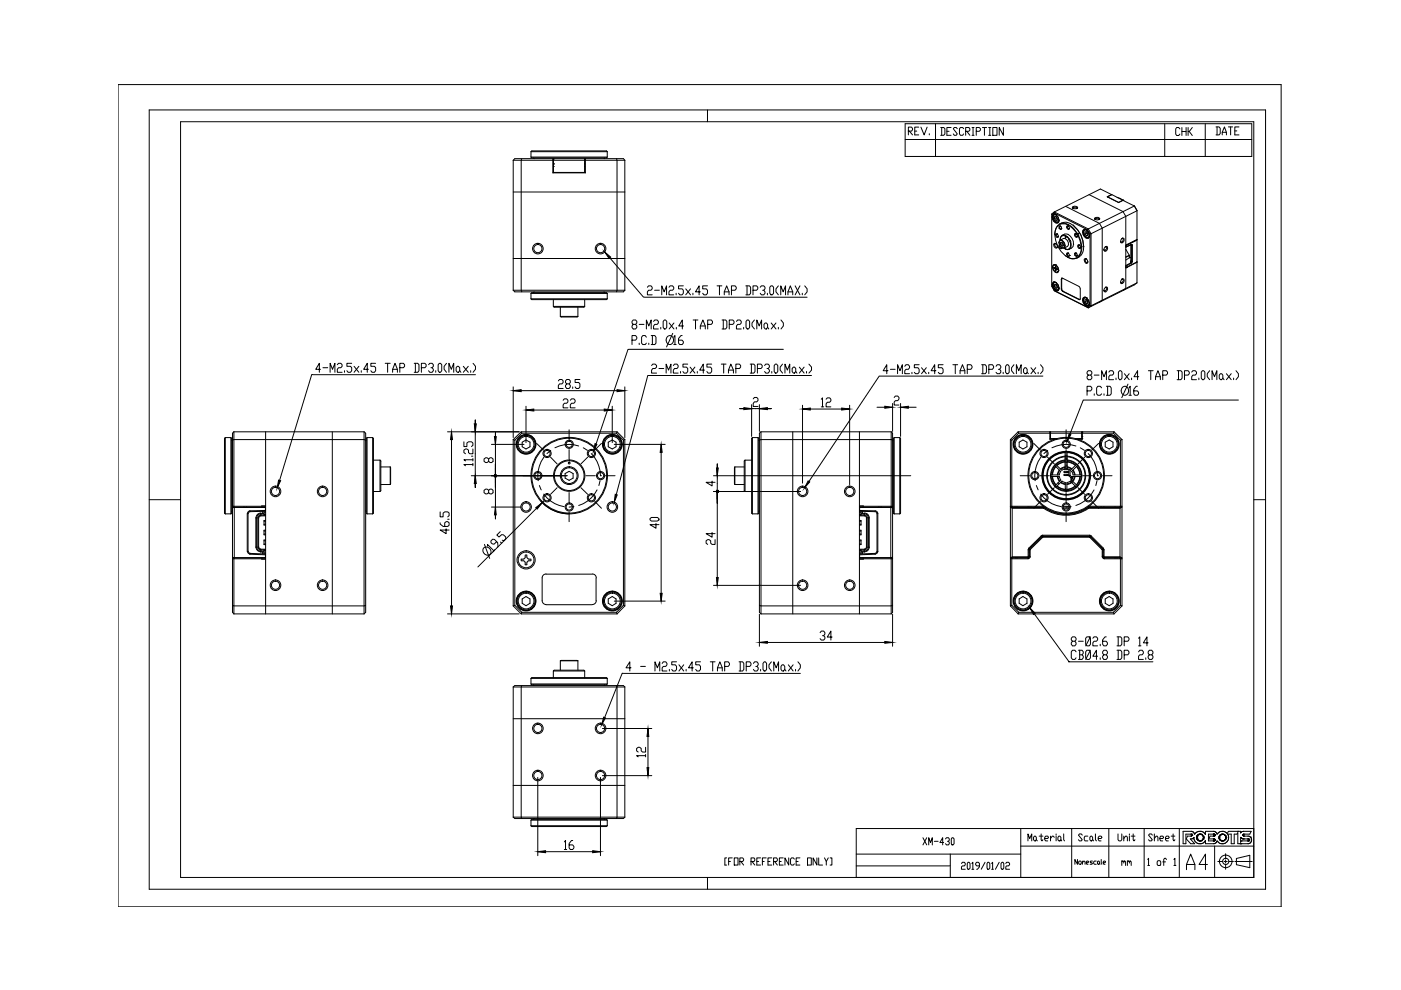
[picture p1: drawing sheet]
<svg xmlns="http://www.w3.org/2000/svg" width="297mm" height="210mm" viewBox="0 0 297 210" stroke-linecap="round" stroke-linejoin="round" font-family="sans-serif">
<!-- layer: 0 -->
<g fill="none" stroke="#000" stroke-width=".21">
<path d="M25 17.9h246.6v174.4h-246.6zM31.6 23.3h236.7v165.2h-236.7zM38.3 25.8h227.5v160.2h-227.5zM150 23.3v2.5M191.9 26.2h73.5v7h-73.5zM191.9 29.6h73.5M192.6 27.8h.7l.2-.3-.2-.5h-.7v1.6M192.8 27.8l.7 .8M193.9 27.8h.5M194.8 27h-.9v1.6h.9M195.3 27l.6 1.6 .7-1.6M197 28.3v.3"/>
<path d="M198.3 26.2v7M199.4 27h.7l.2 .3v1.1l-.2 .3h-.7M199.7 27v1.7M200.8 27.8h.4M201.6 27h-.8v1.7h.8M203 27.3l-.3-.3h-.4l-.2 .3 .9 1.1-.3 .3h-.4l-.2-.3M204.3 27.3l-.2-.3h-.5l-.2 .3v1.1l.2 .3h.5l.2-.3M204.7 27.8h.7l.2-.2v-.3l-.2-.3h-.7v1.7M205 27.8l.6 .9M206.1 28.7h.4M206.1 27h.4M206.3 27v1.7"/>
<path d="M207 27.8h.6l.3-.2v-.3l-.3-.3h-.6v1.7M208.3 27h.9M208.7 27v1.7M209.6 28.7h.5M209.6 27h.5M209.9 27v1.7M210.5 27h.9v1.7h-.9zM212.7 27v1.7l-.8-1.7v1.7M246.9 26.2v7M250.2 27.3l-.3-.3h-.4l-.2 .3v1.1l.2 .3h.4l.3-.3M250.6 27v1.7M250.6 27.9h.9"/>
<path d="M251.5 27v1.7M251.9 27v1.7M252.2 27.9l.6 .8M252.8 27l-.6 .9h-.3M255.5 26.2v7M257.8 26.9h.7l.2 .3v1.1l-.2 .3h-.7M258 26.9v1.7M259.1 28.6v-.5l.5-1.2 .4 1.2v.5M259.1 28.1h.9M260.4 26.9h.9M260.9 26.9v1.7M261.8 27.8h.4"/>
<path d="M262.7 26.9h-.9v1.7h.9M129.3 54.7l7.1 8.3h34.7M68 78.3h-1.1l.8-1.3v1.9M68.5 78h1M70 78.9v-1.9l.5 1.3 .5-1.3v1.9M71.5 77.3l.3-.3h.5l.2 .3v.4l-.2 .3h-.5l-.3 .3v.6h1M73 78.6v.3M74.6 77h-1.1v.7h.8l.3 .3v.6l-.3 .3h-.5l-.3-.3M75.1 77.7l1 1.2M76.1 77.7l-1 1.2M76.6 78.6v.3M78.1 78.3h-1l.8-1.3v1.9"/>
<path d="M79.6 77h-1v.7h.8l.2 .3v.6l-.2 .3h-.5l-.3-.3M81.7 77h1M82.2 77v1.9M83.2 78.9v-.6l.5-1.3 .6 1.3v.6M83.2 78.3h1.1M84.8 78h.7l.3-.3v-.4l-.3-.3h-.7v1.9M87.8 77h.8l.2 .3v1.3l-.2 .3h-.8M88.1 77v1.9M89.3 78h.8l.3-.3v-.4l-.3-.3h-.8v1.9M90.9 77.3l.2-.3h.5l.3 .3v.4l-.3 .3h-.2M91.6 78l.3 .3v.3l-.3 .3h-.5l-.2-.3M92.4 78.6v.3"/>
<path d="M93.1 77h.3l.3 .3v1.3l-.3 .3h-.3l-.2-.3v-1.3zM94.7 77l-.5 .7v.6l.5 .6M95.2 78.9v-1.9l.5 1.3 .5-1.3v1.9M97 77.7h.2l.3 .3v.6l-.3 .3h-.2l-.3-.3v-.6zM97.5 78.6l.2 .3M98.2 77.7l1.1 1.2M99.3 77.7l-1.1 1.2M99.8 78.6v.3M100.3 77l.5 .7v.6l-.5 .6M100.8 79.4h-34.7l-6.8 22.4M134 72.1h.8l.2-.3v-.3l-.2-.4h-.8v2M134.3 68.8l-.3-.3v-.4l.3-.3h.5l.2 .3v.4l-.2 .3h-.5l-.3 .3v.3l.3 .4h.5l.2-.4v-.3l-.2-.3"/>
<path d="M135.5 68.8h1M135.5 72.8v.3M137 69.8v-2l.6 1.3 .5-1.3v2M137 71.5l-.2-.4h-.5l-.3 .4v1.3l.3 .3h.5l.2-.3M137.3 60.9l.2-.3h.5l.3 .3v.3l-.3 .3h-.5l-.2 .4v.6h1M137.6 72.8v.3M138.1 71.1h.7l.3 .4v1.3l-.3 .3h-.7M138.1 77.5l.3-.3h.5l.3 .3v.3l-.3 .3h-.5l-.3 .4v.6h1.1M138.3 71.1v2M138.6 68.1l.2-.3h.5l.3 .3v.4l-.3 .3h-.5l-.2 .3v.7h1M138.8 61.5h1M139.7 78.1h1"/>
<path d="M140.1 69.4v.4M140.3 62.5v-1.9l.5 1.3 .5-1.3v1.9M140.9 67.8h.2l.3 .3v1.3l-.3 .4h-.2l-.3-.4v-1.3zM141.2 79.1v-1.9l.5 1.3 .6-1.3v1.9M141.5 71.4a.87 .87 0 0 1 1.2 .1 .87 .87 0 0 1-.1 1.3 .87 .87 0 0 1-1.3-.1 .87 .87 0 0 1 .2-1.3zM141.8 60.9l.3-.3h.5l.2 .3v.3l-.2 .3h-.5l-.3 .4v.6h1M141.9 68.5l1 1.3M142.6 70.7l-1.3 2.9M142.8 77.5l.2-.3h.5l.3 .3v.3l-.3 .3h-.5l-.2 .4v.6h1M142.8 71.5l.3-.4v2M142.8 73.1h.6M142.9 68.5l-1 1.3"/>
<path d="M143.4 62.2v.3M143.4 69.4v.4M144.3 78.8v.3M144.6 71.1h-.2l-.5 .7v1l.2 .3h.5l.3-.3v-.4l-.3-.3h-.7M144.9 60.6h-1v.6h.7l.3 .3v.7l-.3 .3h-.5l-.2-.3M144.9 69.1h-1l.8-1.3v2M145.4 61.2l1 1.3M145.8 77.2h-1v.6h.8l.2 .3v.7l-.2 .3h-.6l-.2-.3M146.3 77.8l1 1.3M146.4 61.2l-1 1.3M146.9 62.2v.3M147 67.8h1"/>
<path d="M147.3 77.8l-1 1.3M147.5 67.8v2M147.8 78.8v.3M148.5 69.8v-.7l.5-1.3 .5 1.3v.7M148.5 61.9h-1l.7-1.3v1.9M148.5 69.1h1M149.4 78.5h-1l.7-1.3v1.9M150 60.6h-1v.6h.7l.3 .3v.7l-.3 .3h-.5l-.2-.3M150 68.8h.8l.3-.3v-.4l-.3-.3h-.8v2M150.9 77.2h-1v.6h.7l.3 .3v.7l-.3 .3h-.5l-.2-.3M152 60.6h1M152.5 60.6v1.9"/>
<path d="M152.9 77.2h1M153.1 67.8h.8l.2 .3v1.3l-.2 .4h-.8M153.3 67.8v2M153.4 77.2v1.9M153.6 62.5v-.6l.5-1.3 .5 1.3v.6M153.6 61.9h1M154.4 79.1v-.6l.6-1.3 .5 1.3v.6M154.4 78.5h1.1M154.6 68.8h.8l.2-.3v-.4l-.2-.3h-.8v2M155.1 61.5h.7l.3-.3v-.3l-.3-.3h-.7v1.9M156 78.1h.8l.2-.3v-.3l-.2-.3h-.8v1.9M156.1 68.1l.3-.3h.5l.3 .3v.4l-.3 .3h-.5l-.3 .3v.7h1.1"/>
<path d="M157.7 69.4v.4M158.1 60.6h.8l.2 .3v1.3l-.2 .3h-.8M158.4 60.6v1.9M158.4 67.8h.3l.2 .3v1.3l-.2 .4h-.3l-.2-.4v-1.3zM159.1 77.2h.7l.3 .3v1.3l-.3 .3h-.7M159.3 77.2v1.9M159.7 61.5h.7l.3-.3v-.3l-.3-.3h-.7v1.9M159.9 67.8l-.5 .7v.6l.5 .7M160.5 69.8v-2l.5 1.3 .5-1.3v2M160.6 78.1h.7l.3-.3v-.3l-.3-.3h-.7v1.9M161.2 60.9l.2-.3h.5l.3 .3v.3l-.3 .3h-.2M161.9 61.5l.3 .4v.3l-.3 .3h-.5l-.2-.3"/>
<path d="M162.1 77.5l.3-.3h.5l.2 .3v.3l-.2 .3h-.3M162.2 68.5h.3l.2 .3v.6l-.2 .4h-.3l-.2-.4v-.6zM162.7 62.2v.3M162.7 69.4l.3 .4M162.9 78.1l.2 .4v.3l-.2 .3h-.5l-.3-.3M163.5 60.6h.3l.2 .3v1.3l-.2 .3h-.3l-.3-.3v-1.3zM163.5 68.5l1 1.3M163.6 78.8v.3M164.4 77.2h.2l.3 .3v1.3l-.3 .3h-.2l-.3-.3v-1.3zM164.5 68.5l-1 1.3M165 60.6l-.5 .6v.7l.5 .6M165 69.4v.4"/>
<path d="M165.5 62.5v-1.9l.5 1.3 .6-1.3v1.9M165.6 67.8l.5 .7v.6l-.5 .7M165.9 77.2l-.5 .6v.7l.5 .6M166.1 74.1h-32.9l-6.8 20M166.4 79.1v-1.9l.5 1.3 .5-1.3v1.9M167.1 62.5v-.6l.5-1.3 .5 1.3v.6M167.1 61.9h1M168.2 77.8h.3l.2 .3v.7l-.2 .3h-.3l-.2-.3v-.7zM168.6 60.6l1 1.9M168.7 78.8l.3 .3M169.5 77.8l1 1.3M169.6 60.6l-1 1.9"/>
<path d="M170.1 62.2v.3M170.5 77.8l-1 1.3M170.6 60.6l.5 .6v.7l-.5 .6M171 78.8v.3M171.5 77.2l.6 .6v.7l-.6 .6M172.1 79.6h-34.8l-6.6 25.3M188.3 78.6h-1l.7-1.3v1.9M188.8 78.3h1M190.3 79.2v-1.9l.5 1.3 .5-1.3v1.9M191.8 77.7l.3-.4h.5l.2 .4v.3l-.2 .3h-.5l-.3 .3v.6h1M193.4 78.9v.3M194.9 77.3h-1v.7h.7l.3 .3v.6l-.3 .3h-.5l-.2-.3"/>
<path d="M195.4 78l1 1.2M196.4 78l-1 1.2M196.9 78.9v.3M198.4 78.6h-1l.8-1.3v1.9M200 77.3h-1.1v.7h.8l.3 .3v.6l-.3 .3h-.5l-.3-.3M202 77.3h1M202.5 77.3v1.9M203.6 79.2v-.6l.5-1.3 .5 1.3v.6M203.6 78.6h1M205.1 78.3h.7l.3-.3v-.3l-.3-.4h-.7v1.9M208.1 77.3h.8l.2 .4v1.2l-.2 .3h-.8M208.4 77.3v1.9"/>
<path d="M209.6 78.3h.8l.3-.3v-.3l-.3-.4h-.8v1.9M211.2 77.7l.2-.4h.5l.3 .4v.3l-.3 .3h-.2M211.9 78.3l.3 .3v.3l-.3 .3h-.5l-.2-.3M212.7 78.9v.3M213.5 77.3h.2l.3 .4v1.2l-.3 .3h-.2l-.3-.3v-1.2zM215 77.3l-.5 .7v.6l.5 .6M215.5 79.2v-1.9l.5 1.3 .5-1.3v1.9M217.3 78h.2l.3 .3v.6l-.3 .3h-.2l-.3-.3v-.6zM217.8 78.9l.2 .3M218.6 78l1 1.2M219.6 78l-1 1.2M220.1 78.9v.3"/>
<path d="M220.6 77.3l.5 .7v.6l-.5 .6M221.1 79.7h-34.7l-14.9 22.4M230.7 79.5l-.2-.3v-.3l.2-.3h.5l.3 .3v.3l-.3 .3h-.5l-.2 .4v.3l.2 .3h.5l.3-.3v-.3l-.3-.4M232 79.5h1M235.1 78.9l.2-.3h.6l.2 .3v.3l-.2 .3h-.6l-.2 .4v.6h1M237.4 78.6h.2l.3 .3v1.3l-.3 .3h-.2l-.3-.3v-1.3zM238.4 79.2l1 1.3M239.4 79.2l-1 1.3M241.4 79.9h-1l.8-1.3v1.9M243.5 78.6h1M244 78.6v1.9M245 79.9h1"/>
<path d="M246.5 79.5h.8l.2-.3v-.3l-.2-.3h-.8v1.9M249.6 78.6h.8l.2 .3v1.3l-.2 .3h-.8M249.9 78.6v1.9M251.1 79.5h.8l.3-.3v-.3l-.3-.3h-.8v1.9M252.7 78.9l.2-.3h.5l.3 .3v.3l-.3 .3h-.5l-.2 .4v.6h1M254.9 78.6h.3l.3 .3v1.3l-.3 .3h-.3l-.2-.3v-1.3zM256.5 78.6l-.5 .6v.7l.5 .6M258.8 79.2h.2l.3 .3v.7l-.3 .3h-.2l-.3-.3v-.7zM260 79.2l1 1.3M261 79.2l-1 1.3M262.1 78.6l.5 .6v.7l-.5 .6M94.9 91.6h15.2"/>
<path d="M95.7 91.6v38.6M98.4 93.7v1h.6v-.8l.3-.2h.7l.3 .2v.5l-.3 .3M100 96.7h.3M100.3 98.5h-1.9l.3 .2M100.3 97.5h-1.9l.3 .2M100.3 95.2v1h-.7l-.3-.2v-.6l-.3-.2h-.3l-.3 .2v.6l.3 .2M100.3 97.2v.5M100.3 98.2v.5M100.8 91.6v-2.5v14.3v-2.5M103.6 97.3l.3-.2h.3l.3 .2v.5l-.3 .3h-.3l-.3-.3v-.5l-.3-.2h-.3l-.4 .2v.5l.4 .3h.3l.3-.3M104.2 94.2h6.9M105 94.2v-2.5v18.3v-2.5"/>
<path d="M105 99.2v1.5M108.8 82.8h23.7M108.8 82v10.8M111.5 86.9h18.3M111.5 86.1v7.7M118.4 80.8l.2-.3h.5l.3 .3v.3l-.3 .3h-.5l-.2 .3v.7h1M119.4 84.9l.2-.3h.6l.2 .3v.3l-.2 .3h-.6l-.2 .3v.7h1M120.2 81.4l-.3-.3v-.3l.3-.3h.5l.2 .3v.3l-.2 .3h-.5l-.3 .3v.3l.3 .4h.5l.2-.4v-.3l-.2-.3M120.9 84.9l.3-.3h.5l.2 .3v.3l-.2 .3h-.5l-.3 .3v.7h1M121.4 82v.4M123 80.5h-1.1v.6h.8l.3 .3v.6l-.3 .4h-.5l-.3-.4M129.8 86.1v7.7"/>
<path d="M130.2 94.2h10.8M132.5 82v10.8M140.2 94.2v33.3M159.4 86.6h-2.5h6.6h-2.5M159.4 85.8v6.7M159.7 84.6l.2-.3h.6l.2 .3v.3l-.2 .3h-.6l-.2 .3v.7h1M161 85.8v5.7M170.2 86.7h9.9M170.2 85.9v16.5M174.1 84.7l.3-.3v1.9M174.1 86.3h.5M175.1 84.7l.3-.3h.5l.3 .3v.3l-.3 .3h-.5l-.3 .3v.7h1.1"/>
<path d="M180.1 85.9v16.9M185.9 86.3h1.7M189.2 85.5v6M189.6 84.3l.2-.3h.5l.3 .3v.3l-.3 .3h-.5l-.2 .3v.7h1M190.9 85.5v7M192.6 86.3h1.6M230.5 82.9h.7l.3-.4v-.3l-.3-.3h-.7v1.9M232 83.5v.3M233.6 80.5v-1.9l.5 1.3 .5-1.3v1.9M233.6 82.2l-.3-.3h-.5l-.3 .3v1.3l.3 .3h.5l.3-.3M234.1 83.5v.3M234.6 81.9h.7l.3 .3v1.3l-.3 .3h-.7"/>
<path d="M234.8 81.9v1.9M236.6 80.2v.3M237.9 82.2a.87 .87 0 0 1 1.3 .1 .87 .87 0 0 1-.1 1.2 .87 .87 0 0 1-1.3-.1 .87 .87 0 0 1 .1-1.2zM239.2 81.4l-1.4 2.9M239.4 82.2l.2-.3v1.9M239.4 83.8h.5M239.9 80.2v.3M241.1 81.9h-.2l-.5 .6v1l.2 .3h.5l.3-.3v-.3l-.3-.3h-.7M245 80.5v-.6l.5-1.3 .5 1.3v.6M254.2 80.2v.3M257 80.5v-1.9l.5 1.3 .5-1.3v1.9M259.3 80.2l.2 .3"/>
<path d="M261.5 80.2v.3M262.6 84.8h-32.9l-2.9 7.3M31.6 105.9h6.7M93.3 110.9v.2l.7 .5h.9l.3-.2v-.5l-.3-.3h-.3l-.3 .3v.7M93.3 108.5v1.1h.7v-.8l.3-.3h.6l.3 .3v.5l-.3 .3M94.6 112.1v1l-1.3-.7h1.9M94.9 110.1h.3M99.9 100.9h20.3M102.6 116.2a.93 .93 0 0 1 1.3 .2 .93 .93 0 0 1-.3 1.3 1 1 0 0 1-1-.4 1 1 0 0 1 0-1.1zM102.7 115.4l1.1 3M103.4 115.8l-.1-.4 1.4 1.4M103.6 104l.3-.3h.3l.3 .3v.5l-.3 .2h-.3l-.3-.2v-.5l-.3-.3h-.3l-.4 .3v.5l.4 .2h.3l.3-.2"/>
<path d="M104.2 107.5h6.3M104.9 116.6l-.4 .4M105 101.1v1.4M105.3 114.8l-.6 .6-.6-.3v-.4l.4-.4 .3 .1 .7 .6 .1 .9-.2 .2M106.1 112.7l-.8 .7 .5 .5 .6-.5h.3l.5 .4v.4l-.3 .4-.4-.1M106.1 114.9l.3 .2M114.7 106.3a8.1 8.1 0 0 0 6 2.7M114.9 106.6l-13.6 13.6M137.8 110l.3-.3h1.3l.3 .3v.2l-.3 .3h-1.3l-.3-.3zM139.1 111v1l-1.3-.8h1.9M151 102v1l-1.3-.7h1.9M151 112.9v1l-1.3-.8h1.9"/>
<path d="M151.3 100.9h41.8M151.3 104.2h18.4M151.6 114.4v1h-.6l-.3-.2v-.5l-.4-.3h-.3l-.3 .3v.5l.3 .2M152.1 100.9v-2.5v25.7M152.1 104.4v1.5M265.8 105.9h2.5M94.9 130.2h15.2M130.2 127.5h10.8M151.3 124.1h18.4M161 136.2h28.2M161 130.2v6.8M173.9 134.1l.2-.3h.5l.3 .3v.3l-.3 .4h-.2"/>
<path d="M174.6 134.8l.3 .3v.3l-.3 .3h-.5l-.2-.3M176.4 135.1h-1l.8-1.3v1.9M189.2 130.2v6.8M219.3 130.2l7.3 10.1h17.8M227.4 136l-.3-.3v-.4l.3-.3h.5l.2 .3v.4l-.2 .3h-.5l-.3 .3v.3l.3 .3h.5l.2-.3v-.3l-.2-.3M228.1 138.2l-.2-.3h-.5l-.3 .3v1.3l.3 .3h.5l.2-.3M228.7 137.9h.7l.3 .3v.3l-.3 .3M228.7 136h1M228.9 138.8h.5l.3 .3v.4l-.3 .3h-.7M228.9 137.9v1.9M230.4 135h.5l.3 .3v1.3l-.3 .3h-.5l-.2-.3v-1.3zM230.4 137.9h.5l.3 .3v1.3l-.3 .3h-.5l-.2-.3v-1.3z"/>
<path d="M231.2 135l-1 1.9M231.2 137.9l-1 1.9M231.7 135.3l.3-.3h.5l.2 .3v.4l-.2 .3h-.5l-.3 .3v.6h1M232.7 139.1h-1l.8-1.2v1.9M233.3 136.6v.3M233.3 139.5v.3M234 138.8l-.2-.3v-.3l.2-.3h.5l.3 .3v.3l-.3 .3h-.5l-.2 .3v.4l.2 .3h.5l.3-.3v-.4l-.3-.3M234.5 135h-.2l-.5 .7v.9l.2 .3h.5l.3-.3v-.3l-.3-.3h-.7M236.8 135h.8l.2 .3v1.3l-.2 .3h-.8M236.8 137.9h.8l.2 .3v1.3l-.2 .3h-.8M237.1 135v1.9M237.1 137.9v1.9"/>
<path d="M238.4 136h.7l.3-.3v-.4l-.3-.3h-.7v1.9M238.4 138.8h.7l.3-.3v-.3l-.3-.3h-.7v1.9M241.4 135.3l.3-.3v1.9M241.4 138.2l.3-.3h.5l.2 .3v.3l-.2 .3h-.5l-.3 .3v.7h1M241.4 136.9h.5M242.9 139.5v.3M243.4 136.3h-1l.8-1.3v1.9M243.7 138.8l-.3-.3v-.3l.3-.3h.5l.2 .3v.3l-.2 .3h-.5l-.3 .3v.4l.3 .3h.5l.2-.3v-.4l-.2-.3M127.7 154.5h10.5M133.8 141.6h-1.1l.8-1.3v2M135.8 141.3h1M136.9 158.4v1.1h-.7l-.3-.3v-.5l-.3-.3h-.3l-.3 .3v.5l.3 .3"/>
<path d="M136.9 160v.5M137.4 154.5v10M138.9 142.3v-2l.5 1.3 .5-1.3v2M140.4 140.7l.2-.4h.6l.2 .4v.3l-.2 .3h-.6l-.2 .3v.7h1M141.9 141.9v.4M143.4 140.3h-1v.7h.8l.2 .3v.6l-.2 .4h-.5l-.3-.4M143.9 141l1.1 1.3M145 141l-1.1 1.3M145.5 141.9v.4M147 141.6h-1l.7-1.3v2M148.5 140.3h-1v.7h.8l.2 .3v.6l-.2 .4h-.5l-.3-.4M150.6 140.3h1"/>
<path d="M151.1 140.3v2M152.1 142.3v-.7l.5-1.3 .5 1.3v.7M152.1 141.6h1M153.6 141.3h.8l.3-.3v-.3l-.3-.4h-.8v2M156.7 140.3h.8l.2 .4v1.2l-.2 .4h-.8M156.9 140.3v2M158.2 141.3h.8l.2-.3v-.3l-.2-.4h-.8v2M159.7 140.7l.3-.4h.5l.3 .4v.3l-.3 .3h-.3M160.5 141.3l.3 .3v.3l-.3 .4h-.5l-.3-.4M161.3 141.9v.4M162 140.3h.3l.2 .4v1.2l-.2 .4h-.3l-.2-.4v-1.2zM163.5 140.3l-.5 .7v.6l.5 .7"/>
<path d="M164.1 142.3v-2l.5 1.3 .5-1.3v2M165.8 141h.3l.3 .3v.6l-.3 .4h-.3l-.2-.4v-.6zM166.4 141.9l.2 .4M167.1 141l1.1 1.3M168.2 141l-1.1 1.3M168.7 141.9v.4M169.2 140.3l.5 .7v.6l-.5 .7M169.7 142.8l-37.8-.1-3.7 9.4M114 164.8v16.6M119.6 178.5l.3-.3v1.9M121.4 178.2h-.2l-.5 .6v1l.2 .3h.5l.3-.3v-.3l-.3-.4h-.7M127.3 164.8v16.6"/>
<path d="M127.7 164.5h10.5M136.9 160.2h-1.9l.3 .3M195.7 177.6l.8 1.5M196.5 177.6l-.8 1.5M196.9 179.1v-1.5l.4 1 .4-1v1.5M198.1 178.4h.8M200.1 178.6h-.8l.6-1v1.5M200.5 177.9l.2-.3h.4l.2 .5-.2 .3h-.2M201.1 178.4l.2 .2-.2 .5h-.4l-.2-.2M201.9 177.6h.2l.2 .3v1l-.2 .2h-.2l-.2-.2v-1zM216.4 179.4h49.4M216.4 175.7v10.3"/>
<path d="M217.9 178.3v-1.5l.4 1 .5-1v1.5M219.3 177.3l.4 .2v.5l-.2 .3-.4-.3v-.5zM219.7 178l.2 .3M220.3 177.3h.8M220.7 176.8v1.2l.2 .3 .2-.3M221.5 177.8h.6l.2-.3-.2-.2h-.4l-.2 .2v.5l.2 .3h.4M222.7 177.3v1M223.5 177.5l-.2-.2h-.2l-.4 .5M223.9 176.8v.3M223.9 177.3v1M224.5 177.3h.2l.2 .2v.5l-.2 .3h-.2l-.2-.3v-.5zM224.9 178l.2 .3"/>
<path d="M225.5 176.8v1.2l.2 .3M227.2 175.7v10.3M229.5 177.1l-.3-.3h-.3l-.2 .3 .8 .9-.3 .3h-.3l-.2-.3M230.6 177.3h-.5l-.2 .2v.5l.2 .3h.5M231.3 177.3l.4 .2v.5l-.2 .3-.4-.3v-.5zM231.7 178l.2 .3M232.3 176.8v1.2l.2 .3M232.8 177.8h.6l.3-.3-.3-.2h-.3l-.3 .2v.5l.3 .3h.3M235.1 175.7v10.3M237 176.8v1.2l.3 .3h.3l.2-.3v-1.2M238.3 177.8l.3-.5h.3l.1 .2v.8M238.3 177.3v1"/>
<path d="M239.5 176.8v.3M239.5 177.3v1M239.8 177.3h.8M240.3 176.8v1.2l.1 .3 .2-.3M242.6 175.7v10.3M244.3 177.1l-.2-.3h-.4l-.2 .3 .8 .9-.2 .3h-.4l-.2-.3M244.7 177.8l.4-.5h.2l.2 .2v.8M244.7 176.8v1.5M245.9 177.8h.6l.2-.3-.2-.2h-.4l-.2 .2v.5l.2 .3h.4M247.1 177.8h.6l.2-.3-.2-.2h-.4l-.2 .2v.5l.2 .3h.4M248.3 177.3h.8M248.7 176.8v1.2l.2 .3 .2-.3"/>
<path d="M250 175.7v10.3M252.5 177.3h.1M252.5 176.9h.1M252.6 176.9h.1M252.6 176.9l.1 .2M252.7 177.2h.1M252.7 177.1h.1M252.7 177.1l-.1 .2h-.8l-.3 .6 .9 1h.9l-.9-1 .4-.1 .3-.2M253.1 177.6h.1M253.1 177.6l.3 .8 .5 .4 .8 .1 .7-.4M253.7 177.8h.1M253.7 177.6h.1"/>
<path d="M253.7 177.5h.1M253.7 177.4h.1M253.8 177.9h.1M253.8 177.8h.1M253.8 177.3h.1M253.8 177.9l.3 .4M253.8 177.3v.6M253.8 177.3l-.1 .1M253.8 178h.1M253.9 178.1h.1M253.9 177.1h.1M254 178.1h.1"/>
<path d="M254 177h.1M254.1 178.3h.1M254.1 176.9h.1M254.1 176.9h.6M254.1 178.3h.2M254.1 176.9l-.3 .4M254.3 176.9h.1M254.3 178.3h.1M254.3 176.9h-.1M254.3 178.3h.3M254.4 178.3h.1M254.4 176.9h.1"/>
<path d="M254.6 178.3h.1M254.6 176.9h.1M254.7 176.9h.1M254.7 178.3h.1M254.7 178.3h-.1M254.7 176.9l.2 .2M254.7 178.2h.1M254.8 176.9h.1M254.8 178.2h.1M254.9 178.1v.1M254.9 177.1l.3 .4M254.9 177.1h.1"/>
<path d="M255 177.2h.1M255 178h.1M255.1 177.3h.1M255.1 177.9h.1M255.1 177.2v.1M255.1 177.4h.1M255.1 177.8h.1M255.2 177.5h.1M255.2 177.6h.1M255.2 177.5l-.2 .5-.3 .3M255.4 176.6h.1M255.4 178.5h.1"/>
<path d="M255.4 176.6a1.35 1.35 0 0 0-2.1 .2v.1l-.2-.4-.4-.2h-1.9v2.6h.6v-2h1.2M255.4 178.5l.2-.3v.7l1.9-.1M257.2 177.3h.1M257.2 178.3h.1M257.2 177.9h.1M257.2 176.9h.1M257.3 177.3h.1M257.3 178.3h.1M257.3 177.9h.1M257.3 176.9h.1M257.3 177.2h.1M257.3 177.3h-.7l-.3 .6h1"/>
<path d="M257.3 177.2v.1M257.4 178.3h.1M257.4 178.3h-.1M257.4 176.9h.1M257.4 178h.1M257.4 177.2h.1M257.4 178.2h.1M257.4 176.9h-1.2v1.4h1.1M257.4 176.9v.3M257.4 177.2h-.1M257.4 178.2v.1M257.4 177h.1"/>
<path d="M257.4 178.1h.1M257.4 177.1h.1M257.4 178v.2M257.5 179.4v6.6M257.5 176.3h.1M257.5 176.3h-1.9v.6l-.2-.3M257.5 178.8h.1M257.6 176.3l.4 .6a1.33 1.33 0 0 1 2.2-.2l.2-.4h2.6v.3l.6-.3h1.7l-.3 .6-1.5 .1M258.5 177.8h.1M258.5 177.7h.1M258.5 177.6h.1M258.5 177.4h.1"/>
<path d="M258.5 177.8v.1M258.5 177.3h.1M258.5 178l.2 .1M258.5 177.9v.1M258.6 178h.1M258.6 177.1h.1M258.7 178.1h.1M258.7 177.1h.1M258.7 177h.1M258.7 178.2l.2 .1M258.7 178.1v.1M258.8 178.2h.1"/>
<path d="M258.9 178.3h.1M258.9 178.3h.6M259 178.3h.1M259 176.9h.1M259.2 178.3h.1M259.2 176.9h.1M259.3 178.3h.1M259.3 176.9h.1M259.4 176.9h.1M259.4 178.3h.1M259.4 176.9h-.6l-.3 .5v.4M259.4 176.9l.2 .1"/>
<path d="M259.5 176.9h.1M259.6 177h.1M259.6 177v.1M259.6 178.1v.1M259.6 177.1l.3 .2-.1 .6M259.7 178.1h.1M259.7 177.1h.1M259.8 177.2h.1M259.8 177.3h.1M259.8 177.9h.1M259.8 177.9l-.3 .4M259.8 177.2v.1"/>
<path d="M259.9 177.4h.1M259.9 177.8h.1M259.9 177.4v.1M259.9 177.6h.1M259.9 177.7h.1M262.4 176.3h.1M262.9 178.9h.1M263.1 178.9h.1M263.1 177.6h.1M263.2 178.3h.1M263.2 178.3h1.4M263.2 177.7l.2 .1"/>
<path d="M263.2 177.7l-.2-.2v1.1l.2-.3M263.2 177.7h.1M263.3 177.8h.1M263.5 177.8h.1M263.5 177.8l1.1 .1M263.5 177.1h.1M263.5 177.1v.1M263.5 177.2h.1M263.5 177h.1M263.5 177.2l.2 .1h1.1a.83 .83 0 0 1 .6 .7 .83 .83 0 0 1-.5 .8l-2.5 .1v-2.3l-.1 .3h-.6v2h-.7v-2h-.7a1.33 1.33 0 0 1-.8 2l-.9-.1-.6-.5-.4 .5M263.5 177v.1M263.6 177.2h.1"/>
<path d="M263.6 176.9h.1M263.7 176.9h.1M263.7 177.9h.1M263.7 177.3h.1M264.6 178.3h.1M264.6 177.9h.1M264.6 177.9l.1 .1M264.7 177.9h.1M264.7 178.3h.1M264.7 178.3h-.1M264.7 177.9v.1M264.7 178h.1"/>
<path d="M264.7 178.2h.1M264.7 178l.1 .2M264.7 178.2v.1M264.8 178h.1M264.8 178.1h.1M264.8 178.2h-.1M265.1 177.5h.1M265.8 175.7h-84.3v10.3M114 180.6h13.3M119.6 180.1h.6M150 186v2.5M154.1 181.9h-.4v1.5h.4"/>
<path d="M154.5 182.7h.4M155.3 181.9h-.8v1.5M155.7 181.9h.8v1.5h-.8zM156.9 182.7h.6l.2-.3-.2-.5h-.6v1.5M157.1 182.7l.6 .7M159.2 182.7h.7l.1-.3-.1-.5h-.7v1.5M159.4 182.7l.6 .7M160.5 182.7h.3M161.3 181.9h-.8v1.5h.8M161.6 182.7h.4M162.4 181.9h-.8v1.5M162.8 182.7h.5"/>
<path d="M163.6 181.9h-.8v1.5h.8M164 182.7h.6l.2-.3-.2-.5h-.6v1.5M164.2 182.7l.6 .7M165.2 182.7h.4M166 181.9h-.8v1.5h.8M167.2 181.9v1.5l-.8-1.5v1.5M168.4 182.1l-.2-.2h-.4l-.2 .2v1.1l.2 .2h.4l.2-.2M168.8 182.7h.4M169.6 181.9h-.8v1.5h.8M171.2 181.9h.8v1.5h-.8zM173.2 181.9v1.5l-.8-1.5v1.5M173.6 181.9v1.5h.8"/>
<path d="M174.8 181.9l.4 .8v.7M175.6 181.9l-.4 .8M176 181.9h.4v1.5h-.4M181.5 183.6h20M181.5 181.1h34.9M201.5 181.1v4.9M203.8 183.1l.3-.3h.4l.2 .3-.2 .5h-.4l-.3 .2v.5h.9M205.2 182.8h.3l.2 .3v1l-.2 .2h-.3l-.1-.2v-1zM206.1 183.1l.2-.3v1.5M206.1 184.3h.4M207.7 183.6h-.6l-.2-.3 .2-.5h.3l.3 .3v.7l-.5 .5h-.1M208.8 182.8l-.8 1.5"/>
<path d="M209.4 182.8h.2l.3 .3v1l-.3 .2h-.2l-.1-.2v-1zM210.2 183.1l.3-.3v1.5M210.2 184.3h.4M211.9 182.8l-.9 1.5M212.4 182.8h.3l.1 .3v1l-.1 .2h-.3l-.2-.2v-1zM213.2 183.1l.2-.3h.4l.3 .3-.3 .5h-.4l-.2 .2v.5h.9M228.4 182.2v1l-.5-1v1M228.8 182.6h.3l.1 .1-.1 .5h-.3l-.1-.1zM229.5 182.9l.4-.3 .2 .1v.5M229.5 182.6v.6M230.3 182.9h.4l.1-.2-.1-.1-.4 .1v.4l.4 .1M231.6 182.6h-.4l-.1 .1 .5 .4-.1 .1h-.4"/>
<path d="M232.4 182.6h-.4l-.1 .1v.4l.1 .1h.4M232.8 182.6l.3 .1-.1 .5-.3-.1zM233.1 183.1l.1 .1M233.5 182.2l.1 1M233.9 182.9h.4l.1-.2-.1-.1-.4 .1 .1 .5h.3M237.8 182.7l.3-.2 .2 .5M237.8 182.5v1M238.3 182.7l.1-.2 .2 .2v.8M239 182.7l.2-.2 .3 .5M239 182.5v1M239.5 182.7l.1-.2 .2 .2v.8M243.3 182.2l.2-.2v1.5"/>
<path d="M243.3 183.5h.4M245.5 182.5h.4l.2 .2v.5l-.2 .3h-.4l-.2-.3v-.5zM246.5 182.7h.6M247.3 182.2l-.2-.2h-.2l-.2 .2v1.3M248.9 182.2l.2-.2v1.5M248.9 183.5h.4M251.6 184.4v-1.1l.8-2.2 .9 2.2v1.1M251.6 183.3h1.7M256 183.3h-1.8l1.4-2.2v3.3M258.2 182.7h1M259.5 182.7h.7M259.9 181v1"/>
<path d="M259.9 182.3v.7M259.9 183.3v1M260.5 182.7h1M261.8 182.7h3.7M262.1 182l2.9-.7v2.7l-2.9-.7z"/>
<circle cx="259.9" cy="182.6" r="1.33"/>
<circle cx="259.9" cy="182.6" r=".66"/>
</g>
<g fill="#000" stroke="#000" stroke-width=".21">
<path d="M128.2 53.4l1.3 1.1-.4 .3zM95.7 91.6l.2 1.6h-.4zM100.6 89.9h.4l-.2 1.7zM104.8 92.6h.4l-.2 1.6zM108.8 82.8l1.7-.2v.4zM111.5 86.9l1.7-.2v.5zM126.2 94.1l.3 .1-.7 1.5zM128.1 86.7l1.7 .2-1.7 .3zM130.8 82.6l1.7 .2-1.7 .2zM140.2 94.2l.2 1.7h-.4zM157.7 86.4l1.7 .2-1.7 .3zM161 86.6l1.7-.2v.5z"/>
<path d="M170.2 86.7l1.6-.2v.4zM178.4 86.5l1.7 .2-1.7 .2zM187.6 86.1l1.6 .2-1.6 .3zM190.9 86.3l1.7-.2v.5zM226.7 92l.3 .1-.8 1.5zM59.1 101.8l.4 .1-.7 1.5zM100.8 100.9l.2 1.6h-.4zM105 107.5l.2 1.7h-.4zM113.6 107.6l1.3-1-1 1.3zM130.4 104.8l.5 .1-.7 1.6zM151.9 99.2h.4l-.2 1.7zM171.3 102l.4 .2-1.1 1.2z"/>
<path d="M95.5 128.5h.4l-.2 1.7zM140 125.8h.4l-.2 1.7zM151.9 122.5h.4l-.2 1.6zM161 136.2l1.7-.2v.4zM187.6 136l1.6 .2-1.6 .2zM218.3 128.8l1.2 1.2-.4 .3zM128 152l.4 .2-.8 1.5zM137.4 154.5l.2 1.7h-.4zM137.2 162.8h.4l-.2 1.7zM114 180.6l1.7-.2v.4zM125.7 180.4l1.6 .2-1.6 .2z"/>
<path d="M104.8 100.9l.1 .1 .1-.1zM104.9 101l.1-.1v.2z"/>
<path d="M104.9 101l.1 .1v-.2zM105 100.9l.2 .1-.2 .1zM105 100.9l.2 .1v-.1z"/>
<path d="M105 100.9v.2l.2-.1zM105 100.9h.2v.1zM105 100.9h.2v-.2z"/>
<path d="M104.9 100.7l.1 .2v-.2zM104.9 100.7l.1 .2h-.2zM104.8 100.9l.1 .1 .1-.1z"/>
<path d="M105 100.7v.2l.2-.2zM104.9 100.7h.1v.2zM104.9 100.7l-.1 .2h.2z"/>
<path d="M105.2 100.7l-.2 .2h.2zM105 100.7h.2l-.2 .2z"/>
<path d="M151.9 104.3l.2 .1v-.2zM152.1 104.2l.1 .1-.1 .1zM152.1 104.2l.1 .1 .1-.1z"/>
<path d="M151.9 104.3l.2 .1v-.2zM152.1 104.2l.1 .1-.1 .1zM152.1 104.2l.1 .1 .1-.1z"/>
<path d="M151.9 104l.2 .2v-.2zM151.9 104l.2 .2h-.2zM151.9 104.2v.1l.2-.1z"/>
<path d="M151.9 104l.2 .2v-.2zM151.9 104l.2 .2h-.2zM151.9 104.2v.1l.2-.1z"/>
<path d="M152.2 104l-.1 .2h.2zM152.1 104h.1l-.1 .2z"/>
<path d="M152.2 104l-.1 .2h.2zM152.1 104h.1l-.1 .2z"/>
</g>
<!-- layer: 7_ALL_FEATURES -->
<g fill="none" stroke="#000" stroke-width=".21">
<path d="M108.8 34v27.5M108.8 34l.3-.4h23.1l.3 .4M108.8 34h8.5M110.6 33.6l-.1 .4v27.5l.1 .4M112.6 32.2v1.1M112.6 32.2l.1-.2h15.9l.1 .2M112.6 33.3l.1 .2h15.9l.1-.2M112.6 33.3h16.1M112.6 32.2h16.1M113.1 33.5l.2 .1M117.2 36.6h6.9M117.3 35.3h.1"/>
<path d="M117.3 34.8h.1M117.3 34.7h.1M117.3 33.7h.1M117.3 33.6v3M117.3 36.6h-.1M117.3 33.7l-.1-.1v3M117.3 36.6h6.7M117.3 34h6.7M124 33.6v3M124 35.3h.1M124 34.8h.1M124 34.7h.1"/>
<path d="M124 33.7h.1M124 33.7l.1-.1v3M124 33.7v2.9M124 36.6h.1M128.2 33.5l-.1 .1M128.7 32.2v1.1M130.7 33.6l.1 .4v27.5l-.1 .4M132.5 34v27.5M132.5 34h-8.5M108.8 54.8h23.7M108.8 40.7h23.7M223.3 45.7l.4-.2a.98 .98 0 0 1 .6 1.6 .97 .97 0 0 1-1-1.4z"/>
<path d="M223.4 56.1h.3a1.13 1.13 0 0 1 .5 1.7h-.3a1.14 1.14 0 0 1-.5-1.7zM223.4 56.8l.2 .1M223.5 59.8l-.2 .6M223.5 45.5a1.05 1.05 0 0 0 .8 1.6M223.5 45.2l-.5 .3M223.5 45.2l7.1 3.5M223.5 51.6a.66 .66 0 0 1 .7 .9l-.3 .1a.68 .68 0 0 1-.4-1zM223.5 44.9l-.5 .5v15.3l.5 .9M223.5 44.9v.3M223.5 44.9l7.2 3.6M223.6 46.4v-.4l.3-.1 .3 .4v.4h-.3M223.6 46.4l.3 .3"/>
<path d="M223.6 49.7a6 6 0 0 0 2.3 4.5M223.6 45.4l-.1 .1M223.6 56.8l-.2-.1v.1M223.6 56.8h-.2M223.6 59.8h-.1M223.6 56.8h.1M223.6 56.9l.2 .3M223.7 59.8h-.2M223.7 45.4l-.2 .1M223.7 49.6v.1M223.7 56.8h.1M223.8 56.7v-.2l.4 .6v.1l-.2-.1"/>
<path d="M223.8 57.2v.1M223.8 56.8l-.2 .1M223.8 56.8l.2 .3M223.9 56.6l-.2 .2M223.9 56.7l-.2 .1M223.9 57.3h-.1M223.9 59.9l-.5-.1a1.16 1.16 0 0 0 .9 1.8M223.9 45.5h-.5a1.14 1.14 0 0 0 .9 1.7M223.9 51.7h-.2l-.1 .2 .1 .4 .2 .1 .3-.1M224 60l.3 .4 .2 .6-.2 .5a.95 .95 0 0 1-1-1.1M224 60a.45 .45 0 0 0-.5 0 .45 .45 0 0 0-.2 .4M224 59.9l.4 .5 .2 .7"/>
<path d="M224 45.6l.4 .5 .2 .6M224 45.5l-.6-.1a1.08 1.08 0 0 0-.2 1.3 1.08 1.08 0 0 0 1.1 .5M224 59.9l-.6-.1a1.11 1.11 0 0 0-.2 1.2 1.11 1.11 0 0 0 1.1 .6M224 46.2l-.4 .2M224 57.1l-.1 .3-.1-.1M224 46v.2M224 57.1h.1M224 46.2l.2 .3M224 57.1l-.2 .1M224 45.5h.1M224 59.9h.1M224 45.6h.1"/>
<path d="M224.1 57l-.1 .1M224.2 46.6l-.3 .1M224.2 57.1h-.2M224.2 57h.1M224.4 47.1h-.1M224.5 47l-.2 .1M224.5 46.7h.1M224.6 46.7l-.3 .5M224.6 46.7h.1M224.6 51.2l.5-.2a1.04 1.04 0 0 1 .4 1.5l-.2 .1a1.15 1.15 0 0 1-.7-1.4zM224.7 47.5a2.2 2.2 0 0 1 2.8 .2M224.7 47.5a2.48 2.48 0 0 0-1.1 2.2 1.92 1.92 0 0 1 2.3-2.2 5.4 5.4 0 0 1 3.1 6.2 1.67 1.67 0 0 1-2.5 .9"/>
<path d="M224.7 47.5a2.72 2.72 0 0 1 2.9 .9l.8 1.1M224.8 50.9l.9-.4a1.09 1.09 0 0 1 .6 1.8l-.7 .3M224.8 50.9a1.07 1.07 0 0 0 .8 1.7M224.8 50.9a1.07 1.07 0 0 1 .8 1.7M224.8 50.8h.1M224.8 50.8v.1M224.8 51.8v-.4h.3l.3 .3v.4l-.3 .1M224.8 51.8l.3 .4M225 59.2l.1-.2h.2l3.5 1.7 .2 .5v2.1v.2h-.2M225 59.2v2.1M225.1 59.2v2M225.1 59.2h-.1"/>
<path d="M225.1 59v.2M225.2 58.9h-.1M225.2 49.9l-.4 .4v.5M225.2 49.9a1.33 1.33 0 0 1 2.1 .7 1.45 1.45 0 0 1-.6 2.3M225.2 49.9a1.28 1.28 0 0 1 1.5 .7M225.2 51.5v.2M225.2 51.7l.2 .2M225.2 51.7l-.4 .1M225.4 52.1l-.3 .1M225.6 52.6h.1M225.7 52.6v.1M225.9 52.8l-.2-.1 .3 .1"/>
<path d="M225.9 54.2h.1M225.9 52.7l.1 .1M225.9 43.8l7.2 3.6 .6 1v15.3l-.6 .4M226.2 50.2a.78 .78 0 0 0-.9-.2 .78 .78 0 0 0-.5 .8M226.2 50.2h.1M226.2 50.2l.1 .1M226.3 50.3h.1M226.3 50.3l.1 .1M226.4 50.3l.1 .2M226.5 54.6h.1M226.5 54.6l-.6-.3 .6 .3M226.5 50.6h.1"/>
<path d="M226.5 54.6a1.9 1.9 0 0 0 1.8 .1M226.5 50.7l.4 .8M226.7 50.6l.2 .4M226.9 50.9l.2 .4M227 51.5v.5M227 51.5v.1M227 52h.1M227 52a.76 .76 0 0 1-1.1 .8l.8 .1M227 51.3a1.36 1.36 0 0 1-.3 1.6M227.5 47.7l.1 .1M227.6 47.8a6.2 6.2 0 0 1 2.2 4.5M227.6 47.8h.1"/>
<path d="M227.6 51.8h.1M228.4 49.5h.1M228.5 49.5l.2 .3M228.7 49.9l.4 1.1 .3 1.3M229.2 52h.1M229.4 52.3h.1M229.4 52.3a2.65 2.65 0 0 1-1.1 2.4M229.5 49.2a1.23 1.23 0 0 0 1.2 1.2l.3-.5-.2 .6a.89 .89 0 0 1-1.2-.8zM229.8 52.4a2.29 2.29 0 0 1-1.5 2.3M229.9 55l.3-.2a.71 .71 0 0 1 .3 1l-.2 .1a.86 .86 0 0 1-.4-.9zM229.9 48.8h.3a1.03 1.03 0 0 1 .5 1.5h-.3a1.09 1.09 0 0 1-.5-1.5zM230 48.7a1.07 1.07 0 0 0 .8 1.7"/>
<path d="M230.1 48.6l-.1 .1M230.1 49.6v-.4l.2-.1 .3 .4v.4h-.3M230.1 49.6l.2 .3M230.4 48.8l-.6-.1-.2 .5M230.4 54.9h-.2l-.1 .2 .1 .4 .4 .2v-.2M230.4 48.8l-.5-.2-.3 .2-.1 .4M230.4 48.8h.1M230.4 48.8l.4 .5 .2 .6M230.4 49.4l-.3 .2M230.4 49.2v.2M230.4 49.4l.2 .3M230.5 48.7h.1"/>
<path d="M230.6 48.7l.5 .9M230.6 49.8l-.3 .1M230.7 48.5l-.1 .2M230.7 48.5l.6 1.1M230.9 50.3l-.1 .1M230.9 41.3l7.2 3.6 .6 1v15.3l-.6 .4M230.9 50.2l-.1 .2M231 49.9h.1M231.1 49.6v15.2M231.3 49.6v15.2M231.3 49.6h-.2M234.8 41.8l2.4 1.1"/>
<path d="M235.7 41.3l-2.4-1.2-9.8 4.8M235.7 41.3h.1M235.7 41.3l-.9 .4 2.4 1.3M235.7 41.3l2.4 1.1M236.8 41.9l1.3 .5M237.2 42.9v.1M238.1 42.4l-.9 .5M238.1 42.4v.1M238.1 42.5l-.9 .5M238.1 42.5l2.4 1.2M238.1 42.4h.1M238.2 42.5h.1"/>
<path d="M238.2 42.4v.1M238.3 42.5h.1M238.7 56.7h.1M238.7 52.1h.1M238.7 56.4h.1M238.7 52.9l.8 1.3M238.7 52.1v.3M238.7 56.4v.3M238.9 56.6l.1 .1M238.9 51.9h.1M239 51.8l-.3 .2M239 51.8l2.1-1-2.2 1.1"/>
<path d="M239 51.8l-.1 .1M239 56.7h.1M239 56.7l-.3 .1M239.4 54.1l-.7 .4M239.5 54.2l-.8 .4M239.5 54.2v.5M239.5 54.6h.1M239.5 54.6l.3 .1M239.5 54.6l-.8 .5M239.7 55.6l.1 .1M239.7 55.5v.1M239.8 51.9h.1"/>
<path d="M239.8 51.9l.2 .1M239.8 51.9v3.4M239.8 55.3l-.1 .2M239.8 55.3v.1M239.8 51.8h.1M239.8 55.4h.2M239.8 51.9l-1.1 .5M239.8 55.7l.1 .1M239.8 55.7l-1.1 .6M239.8 51.9v3.5M239.8 55.4l-.1 .2M239.9 51.8l.2 .2"/>
<path d="M239.9 51.8l-1.2 .6M239.9 51.8l-.1 .1M239.9 55.8l-1.2 .6M240 55.4h.1M240 52h.1M240 52v3.4M240 55.4l-.2 .3M240.1 55.4l-.2 .4M240.1 52v3.4M240.5 43.7l-9.8 4.8M240.5 43.7l.6 1-9.8 4.9M240.5 43.7l.6 .9v15.4"/>
<path d="M241 55.6l-2 1.1M241 50.8h.1M241.1 50.9l-2.4 1.2M241.1 55.5l-2.4 1.2M241.1 60l-.6 .4-9.8 4.9M241.1 60l-9.8 4.8M108.8 61.5l.3 .4h23.1l.3-.4M108.8 61.5h23.7M112.6 62.2v1.2M112.6 63.4l.1 .1h15.9l.1-.1M112.6 63.4h16.1M112.6 62.2h16.1"/>
<path d="M112.6 62.2l.1-.2h15.9l.1 .2M113.3 61.9l-.2 .1M117.3 63.5v1.5M117.3 65l.2 .1h6.3l.2-.1M117.3 65h6.7M118.8 65.1v2M118.8 67.1l.2 .1h3.4l.1-.1M118.8 67.1h3.7M122.5 65.1v2M124 63.5v1.5M128.1 61.9l.1 .1M128.7 62.2v1.2"/>
<path d="M223.3 60.4a1.01 1.01 0 0 0 1 1.1M223.5 61.6l7.2 3.7M223.5 61.6l7.1 3.5M223.6 60.7l.3 .4M223.6 60.7v-.3l.3-.1 .3 .3v.4l-.3 .1M224 60.6l.2 .2M224 60.4v.2M224 60.6l-.4 .1M224.2 60.9l-.3 .2M224.4 61.5h-.1M224.5 61.4l-.2 .1M224.5 61.1h.1"/>
<path d="M224.6 61.1l-.3 .5zM224.6 61.1h.1M225 61.3l.3 .5M225.1 61.2l.3 .6M225.1 61.2l-.1 .1M225.3 61.8l3.5 1.7M225.4 61.8l3.5 1.7M225.4 61.8h-.1M228.9 63.5h-.1M228.9 63.5h.1M229.5 63.6a1.23 1.23 0 0 0 1.2 1.2l.3-.5a.51 .51 0 0 1-.7 .6l-.7-.8zM229.6 63.2l.3-.2 .5 .1h-.6l-.2 .5z"/>
<path d="M229.9 63.2l.3-.1a1.03 1.03 0 0 1 .5 1.6 .98 .98 0 0 1-.8-1.5zM230 63.1a1.09 1.09 0 0 0 .8 1.7l.1-.2M230.1 64v-.4l.2-.1 .3 .4v.4h-.3M230.1 64l.2 .3M230.1 63l-.1 .1M230.4 63.2h.1M230.4 63.2l.4 .5 .2 .6M230.4 63.8l.2 .3M230.4 63.6v.2M230.4 63.8l-.3 .2M230.5 63.1h.1M230.6 65.1l.1 .2"/>
<path d="M230.6 64.2l-.3 .1M231 64.3h.1M231.1 64.8h.2M231.1 64.8l-.5 .3M231.3 64.8l-.6 .5M47.6 92.9l.2-.1v16.2l-.2-.2zM49 92.8l.1 .1v15.9l-.1 .2zM49.1 93.3l.2 .2M49.3 93.3l.3-.1h27.6l.3 .1M49.6 91.6h27.6M49.6 91.6l-.3 .2v38l.3 .4M49.6 91.6l.1 15.9"/>
<path d="M56.3 91.6v38.6M70.5 91.6v38.6M77.2 91.6v38.6M77.2 91.6l.3 .2v38l-.3 .4M77.7 93.3l-.2 .2M77.8 92.8h1.2M77.8 92.8l-.1 .1v15.9l.1 .2M77.8 92.8v16.2M79 92.8l.2 .1v15.9l-.2 .2M79 92.8v16.2M79.2 97.6h1.4M80.6 97.6l.1 .1v6.3l-.1 .2"/>
<path d="M80.6 97.6v6.6M80.7 99h2M82.7 99v3.7M108.8 93.2v35.3M108.8 93.2l.3 .1M109.1 93.3v35M110.5 91.6l-1.7 1.6M110.5 91.6l.1 .2M110.5 91.6h20.3M110.6 91.8l-1.5 1.5M110.6 91.8h20.1M110.7 93.8l.8-.5 .9 .5v.9l-.9 .5-.8-.5z"/>
<path d="M129 93.8l.8-.5 .8 .5v.9l-.8 .5-.8-.5zM130.7 91.8l1.5 1.5M130.8 91.6l-.1 .2M130.8 91.6l1.7 1.6M132.2 93.3v35M132.5 93.2l-.3 .1M132.5 93.2v35.3M155.8 99v3.7M155.8 99h2M158 97.6l-.2 .1v6.3l.2 .2M158 97.6v6.6M158 97.6h1.4"/>
<path d="M159.5 92.8l-.1 .1v15.9l.1 .2M159.5 92.8v16.2M159.5 92.8h1.2M160.7 92.8v16.2M160.7 92.8l.2 .1v15.9l-.2 .2M160.9 93.3l.1 .2M161 93.3l.3-.1h27.6l.3 .1M161.3 91.6h27.6M161.3 91.6l-.3 .2v38l.3 .4M161.3 91.6v38.6M168.1 91.6v38.6M182.2 91.6v38.6"/>
<path d="M188.9 91.6v15.9M188.9 91.6l.3 .2v38l-.3 .4M189.4 92.9l.2-.1v16.2l-.2-.2zM189.4 93.3l-.2 .2M190.8 92.8l.1 .1v15.9l-.1 .2zM214.2 93.2v35.3M214.2 93.2l.3 .1M214.5 93.3l.1 14.2M215.9 91.6h20.3M215.9 91.6l-1.7 1.6M215.9 91.6l.1 .2M216 91.8l6.7 .1"/>
<path d="M216 91.8l-1.5 1.5M216.1 93.8l.8-.5 .8 .5v.9l-.8 .5-.8-.5zM222.6 93.1h1.1M222.7 91.8h6.7M222.7 93l-.1 .1M222.7 91.6h-.1v1.5M222.7 91.6v1.4M222.7 93h1.3M222.7 92.9h.1M222.7 92.5h.1M222.7 91.6h.1M223.3 93h.1"/>
<path d="M223.7 98.7l-.5 .7-.3 1.3M223.8 98.9l-.6 1-.1 .8M223.9 98.9l-.6 1-.1 .8M224.6 99.6l-.4 1.1M224.7 99.7l-.4 1M224.9 99.9l-.3 .8M225.6 99.5h.1M225.6 99.5h.9M225.8 95.9v3.5M225.8 99.3h.4M225.8 98.8h.4M225.8 98.6h.4"/>
<path d="M225.8 98.2h.4M225.8 97.9h.4M225.8 97.5h.4M225.8 97.3h.4M225.8 99.1l-.9 .4M225.8 99.4l-.7 .3-1.2-1.2h-.2v.2l1.2 1.3M225.8 96.7a4.1 4.1 0 0 0-3.3 6.3 4.1 4.1 0 0 0 7.1 0 4.1 4.1 0 0 0-3.3-6.3M225.8 97.9l-1.1 .3-.6 .4M225.8 99l-1 .4M225.8 96.8a4 4 0 0 0-3.2 6.1 4 4 0 0 0 6.9 0 4 4 0 0 0-3.2-6.1M225.8 97.7l-1.2 .3-.7 .5M225.8 97.5a3.3 3.3 0 0 0-2.6 5.1 3.3 3.3 0 0 0 5.7 0 3.3 3.3 0 0 0-2.6-5.1"/>
<path d="M225.8 95.9a5 5 0 0 0-4 7.5 5 5 0 0 0 8.5 0 5 5 0 0 0-4-7.5M225.8 98l-.7 .1-1 .6M225.8 96a4.9 4.9 0 0 0-3.9 7.3 4.9 4.9 0 0 0 8.4 0 4.9 4.9 0 0 0-4-7.3M226.2 99.9v.3M226.2 95.9v3.6M226.3 98l.7 .1 1 .6M226.3 97.7l1.2 .3 .7 .5M226.3 96.6h-.5M226.3 97.9l.7 .1 1 .6M226.3 99l1 .4M226.3 96.9h-.5M226.3 99.4l.7 .3"/>
<path d="M226.3 99.1l.9 .4M226.4 99.5h.1M226.4 99.9v.3M226.6 99.9h-1v.3h1M226.6 99.6v1.3M226.9 99.7v1.1M227.2 99.9l.3 .8M227.4 99.7l.4 1M227.5 99.6l.4 1.1M228 93h1.4M228.1 98.5l-1.2 1.2M228.2 98.5h.2v.2l-1.2 1.3"/>
<path d="M228.2 98.9l.5 .7 .2 1.1M228.3 98.9l.6 1 .1 .8M228.4 93.1h1.1M228.4 98.7l.7 1.1 .1 .9M228.8 93h.1M229.4 92.9h.1M229.4 92.5h.1M229.4 91.6h.1M229.4 91.6h.1v1.5M229.4 91.6v1.4M229.4 93l.1 .1M234.3 93.8l.9-.5 .8 .5v.9l-.8 .5-.9-.5z"/>
<path d="M236.1 91.8l-6.7 .1M236.1 91.8l1.4 1.5M236.2 91.6l-.1 .2M236.2 91.6l1.7 1.6M237.5 93.3v14.2M237.9 93.2l-.4 .1M237.9 93.2v35.3M49.3 118.1l.1 .1M49.3 108.3l-.2 .1M49.4 118.3l-.1 .2h7M49.4 118.3h6.9M49.4 118.2h6.9"/>
<path d="M49.4 118.2v.1M49.7 118.3l-.1 11.9M49.7 107.6v10.6M51.7 107.5l.2 .1M52.3 107.5v.1M52.4 108.9h.2v8h-.2zM52.5 116.9l.2 .5 .3 .1M52.6 116.9l.4 .4M53 108.3l-.3 .1-.2 .5M53 108.5l-.4 .4M54.2 109.8h.2v6.2h-.2zM54.3 116a.99 .99 0 0 0 1 1"/>
<path d="M54.5 116a.83 .83 0 0 0 .8 .8M54.7 109.8h.1v6.2h-.1zM54.7 116l.1 .3 .5 .3M54.9 116l.4 .4M55.3 109.4h1M55.3 109.2h.7M55.3 109h.7M55.3 109.2v.2M55.3 108.8a.99 .99 0 0 0-1 1M55.3 109a.83 .83 0 0 0-.8 .8M55.3 109.2l-.3 .1-.3 .5M55.3 109.4l-.4 .4"/>
<path d="M55.3 109v.2M55.3 116.6v.3M55.5 118.3v.3h.8M55.7 108.4v.4M55.7 117v.4M56 117.2h.3M56 116.9h-.7v.1h.7M56 116.7h.3M56 115.3h.3M56 114.7h.3M56 113.2h.3M56 112.6h.3"/>
<path d="M56 111.2h.3M56 110.5h.3M56 108.4v.8h.3M56 109.1h.3M56 108.8h-.7v.2M56 108.6h.3M56.3 108.2l-3.3 .1v.2l3.3-.1M56.3 116.4h-1v.2h.7M56.3 116.6h-.3v.8M56.3 114.5h-.3v1h.3M56.3 112.4h-.3v1h.3M56.3 110.3h-.3v1h.3"/>
<path d="M56.3 107.6h-6.9l-.1 .2M56.3 107.3h-7l.1 .2h6.9M56.3 107.3h-.8v.2M56.3 117.5l-3.3-.2v.2l3.3 .1M77.5 108.3l.2 .1M77.8 109h1.2M79.2 104.2h1.4M80.7 102.7h2M110.5 118.6h.4M110.5 118.5v.4l.8 .2 .1 .6h.3M111.4 117.7v.4M111.4 118.1l-.5 .4"/>
<path d="M111.7 117.7v.4M111.7 119.3v.4M111.7 117.7h-.3M111.7 118.1l.4 .4M112.1 118.9h.4M112.1 118.6h.4M112.1 118.9l-.4 .4M112.6 118.5v.4M119.8 100.4l.9-.5 .8 .5v1l-.8 .4-.9-.4zM155.8 102.7h2M158 104.2h1.4M159.5 109h1.2"/>
<path d="M161 108.3l-.1 .1M182.2 117.5l3.3-.2 .1 .2-3.3 .1M182.2 118.3h6.9M182.2 118.2h6.9M182.2 117.2h.4M182.2 116.7h.4M182.2 116.4h1.1v.2h-.7M182.2 116.6h.4v.8M182.2 114.5h.4v1h-.4M182.2 115.3h.4M182.2 114.7h.4M182.2 112.4h.4v1h-.4"/>
<path d="M182.2 113.2h.4M182.2 112.6h.4M182.2 110.3h.4v1h-.4M182.2 111.2h.4M182.2 110.5h.4M182.2 109.4h1.1M182.2 109.1h.4M182.2 108.6h.4M182.2 107.6h6.9l.1 .2M182.2 107.3h7l-.1 .2h-6.9M182.2 107.3h.8v.2M182.3 108.2l3.3 .1"/>
<path d="M182.3 107.6v.8M182.3 117.5v.7M182.6 116.9h.7v.1h-.7M182.6 108.4v.8h-.4M182.6 109.2h.7M182.6 109h.7M182.6 108.8h.7v.2M182.9 108.4v.4M182.9 117v.4M183 118.3v.3h-.8M183.2 109v.2M183.2 116.6v.3"/>
<path d="M183.3 109.2v.2M183.3 108.8a.99 .99 0 0 1 1 1M183.3 109a.83 .83 0 0 1 .8 .8M183.3 109.2l.3 .1 .3 .5M183.3 109.4l.4 .4M183.7 116l-.4 .4M183.7 109.8v6.2h.2v-6.2M183.7 109.8h.2M183.9 116l-.1 .3-.5 .3M184.1 116a.83 .83 0 0 1-.8 .8M184.1 109.8v6.2h.2v-6.2M184.1 109.8h.2"/>
<path d="M184.3 116a.99 .99 0 0 1-1 1M185.6 108.5l.3 .4M185.6 108.3l.2 .1 .3 .5M185.6 108.3l-.1 .2-3.3-.1M185.9 108.9h.2v8h-.2zM185.9 116.9l-.3 .4M186.1 116.9l-.3 .5-.2 .1M186.3 107.5l-.1 .1M186.9 107.5l-.2 .1M188.9 118.3v11.9M188.9 107.6v10.6M189.1 118.3l.1 .2h-7"/>
<path d="M189.1 118.2v.1M189.2 108.3l.2 .1M189.2 118.1l-.1 .1M214.2 107.6h7v.2M214.3 118.3h3.7v.2h-3.8zM214.4 107.6l.2 .2M214.6 118.3l-.1 10M214.6 107.8v10.3M214.6 118.1h3.4M214.6 118.1l-.2 .1M214.6 107.8h6.6M215.6 107.5v.1"/>
<path d="M215.6 118.2v.1M218 116.6h.2v1.5l-.2 .1h-3.8M218 118.1h.1M218 116.6v1.5M218 107.5l.2 .1M218.1 116.2l.1 .2M218.1 116.2l-.1 .4M218.2 117h.1M218.2 117.8h.1M218.2 118l-.2 .3M218.2 116.4v1.7M218.2 118.1h.2"/>
<path d="M218.3 116.4l2.6-2.6 .1 .1-2.6 2.6zM218.3 116.3l-.1 .3h.2M218.4 116.4l-.1 .2M218.4 118l-.4 .4M218.4 116.6v1.5M218.5 116.5v.1M218.5 107.5l.1 .1M218.6 115.9v.2M220.7 113.7l.1 .1-2.6 2.6M220.7 113.7l-2.6 2.5M221.1 113.5v.2M221.1 113.7v.2"/>
<path d="M221.1 113.9h9.9M221.1 113.7h9.9M221.1 113.5h9.9M221.1 113.5l-.3 .1M221.1 113.7h-.2M221.1 113.7l-.2 .1M221.1 113.9h.1M221.3 107.8a8.4 8.4 0 0 0 9.5 0M221.3 107.6a8.5 8.5 0 0 0 9.5 0M221.3 107.5l-.1-.2h-7l.1 .2h7.1M221.3 107.5h.1M221.3 107.6l-.1 .2"/>
<path d="M221.5 107.8h.3M222.9 100.7h1.7M222.9 100.7l-.1 .1 .1 .2M223.1 101l.1 .8 .6 1M223.2 101l.1 .8 .6 1M223.7 103v.1a4.6 4.6 0 0 0 2.2 .9M224.1 103.1l1 .6 .8 .1M224.1 103l1 .6 .8 .1M224.2 101l.4 1.1M224.3 101l.4 1M224.8 102.3l1.1 .4M224.9 101.8l-1.2 1.2"/>
<path d="M224.9 101.8l-.3-.8h-1.7l.3 1.3 .5 .7M224.9 102.2l1 .4M225.1 102l-1.2 1.2M225.1 102l.8 .3M225.4 107.5h1.3M225.4 107.3h1.3M225.4 107.8h1.3M225.9 102.3v1.7M225.9 104l.2 .2 .1-.2M225.9 103.6l.2 .6M226.2 100.6v.2M226.4 100.6v.2"/>
<path d="M226.6 100.6h-1v.2h1M226.6 100.9l.4 .4M226.9 100.8l-.3 .1M226.9 100.8l.2 .2M226.9 102l1.2 1.2M227 101.3h.4M227.1 101.3v.8M227.1 101.7h.1M227.1 101l-.1 .3M227.1 101h2.1M227.2 102.2l-1 .4M227.2 101.8l1.2 1.3a4.6 4.6 0 0 1-2.2 .9v-1.7l.8-.3"/>
<path d="M227.2 102.3h.1M227.3 102.3l-1.1 .4M227.3 101.3v.2h-.2M227.3 101.9v.4M227.5 100.7h1.7M227.5 101l-.3 .8M227.8 101l-.4 1M227.9 101l-.4 1.1M228 103l-1 .6-.8 .1M228 103.1l-1 .6-.8 .1M228.9 101l-.1 .8-.6 1M229 101l-.1 .8-.6 1"/>
<path d="M229.2 100.7l.2 .1-.2 .2M229.2 101l-.3 1.3-.5 .7M230.3 107.8h.2M230.6 107.5h7.1l.2-.2h-7l-.2 .2M230.7 107.5h.1M230.7 107.6l.1 .2M230.8 107.6h7.1M230.8 107.8h6.7M230.8 107.6v.2M231 113.5v.2M231 113.7v.2M231 113.5l.4 .1"/>
<path d="M231 113.7h.2M231 113.7l.2 .1M231 113.9h.1M231.2 113.8l-.1 .1 2.6 2.6 .1-.1M231.2 113.8l2.6 2.6M231.4 113.7l-.2 .1 2.6 2.6M231.4 113.7l2.5 2.5M233.4 115.9v.2M233.5 107.5l-.1 .1M233.7 116.5v.1M233.7 118l.4 .4M233.7 116.6h.1"/>
<path d="M233.7 116.6v1.5M233.8 116.4l.1 .2M233.8 117h.1M233.8 116.4v1.7h-.1M233.8 117.8h.1M233.9 116.3v.3M233.9 118l.2 .3M233.9 116.2l-.1 .2M233.9 116.2l.2 .4M234.1 118.3h3.6l.2 .2h-3.8zM234.1 116.6h-.2v1.5l.2 .1h3.8M234.1 118.1h3.4"/>
<path d="M234.1 116.6v1.5M234.1 118.1h-.1M234.1 107.5l-.2 .1M236.4 107.5v.1M236.4 118.2v.1M237.5 118.1l.1 .1M237.5 118.3v10M237.5 107.8v10.3M237.6 107.6l-.1 .2M49.3 128.3l.3 .2h27.6l.3-.2M49.6 130.2h27.6M108.8 128.5l1.7 1.7"/>
<path d="M109.1 128.3l1.5 1.5M109.1 128.3l-.3 .2M110.5 130.2h20.3M110.6 129.8h20.1M110.6 129.8l-.1 .4M110.7 127l.8-.5 .9 .5v.9l-.9 .5-.8-.5zM114.9 122.5v4.8a.83 .83 0 0 0 .9 .9M115.8 128.2h9.8M115.8 121.7h9.8M115.8 121.7a.83 .83 0 0 0-.9 .8M125.6 121.7a.83 .83 0 0 1 .8 .8M126.4 122.5v4.9"/>
<path d="M126.4 127.3a.83 .83 0 0 1-.8 .9M129 127l.8-.5 .8 .5v.9l-.8 .5-.8-.5zM130.7 129.8l.1 .4M132.2 128.3l.3 .2M132.2 128.3l-1.5 1.5M132.5 128.5l-1.7 1.7M161 128.3l.3 .2h27.6l.3-.2M161.3 130.2h27.6M214.2 128.5l1.7 1.7M214.5 128.3l1.5 1.5M214.5 128.3l-.3 .2M215.9 130.2h20.3"/>
<path d="M216 129.8h20.1M216 129.8l-.1 .4M216.1 127l.8-.5 .8 .5v.9l-.8 .5-.8-.5zM234.3 127l.9-.5 .8 .5v.9l-.8 .5-.9-.5zM236.1 129.8l.1 .4M237.5 128.3l.4 .2M237.5 128.3l-1.4 1.5M237.9 128.5l-1.7 1.7M108.8 145.7v27.6M108.8 145.7l.3-.3h23.1l.3 .3M108.8 152.4h23.7M108.8 145.7h23.7"/>
<path d="M110.6 145.4l-.1 .3v27.6l.1 .3M112.6 143.8l.1-.1h15.9l.1 .1M112.6 143.8v1.2M112.6 145l.1 .2h15.9l.1-.2M112.6 145h16.1M112.6 143.8h16.1M113.1 145.2l.2 .2M117.3 142.3l.2-.2h6.3l.2 .2M117.3 142.3v1.4M117.3 142.3h6.7M118.8 140.1h3.7M118.8 140.1v2"/>
<path d="M122.5 140.1v2M124 142.3v1.4M128.2 145.2l-.1 .2M128.7 143.8v1.2M130.7 145.4l.1 .3v27.6l-.1 .3M132.5 145.7v27.6M108.8 173.3l.3 .3h23.1l.3-.3M108.8 173.3h23.7M108.8 166.5h23.7M112.6 175.1l.1 .1h15.9l.1-.1M112.6 175.1h16.1M112.6 173.9h16.1"/>
<path d="M112.6 173.9l.1-.2h15.9l.1 .2M112.6 173.9v1.2M113.3 173.6l-.2 .1M128.1 173.6l.1 .1M128.7 173.9v1.2"/>
<circle cx="111.5" cy="94.2" r="1.67"/>
<circle cx="111.5" cy="94.2" r="1.88"/>
<circle cx="111.5" cy="94.2" r="2.01"/>
<circle cx="111.5" cy="94.2" r="2.1"/>
<circle cx="129.8" cy="94.2" r="2.01"/>
<circle cx="129.8" cy="94.2" r="1.88"/>
<circle cx="129.8" cy="94.2" r="2.1"/>
<circle cx="129.8" cy="94.2" r="1.67"/>
<circle cx="216.9" cy="94.2" r="1.88"/>
<circle cx="216.9" cy="94.2" r="1.67"/>
<circle cx="216.9" cy="94.2" r="2.1"/>
<circle cx="216.9" cy="94.2" r="2.01"/>
<circle cx="235.2" cy="94.2" r="2.01"/>
<circle cx="235.2" cy="94.2" r="1.88"/>
<circle cx="235.2" cy="94.2" r="2.1"/>
<circle cx="235.2" cy="94.2" r="1.67"/>
<circle cx="111.5" cy="107.5" r=".87"/>
<circle cx="111.5" cy="107.5" r="1.12"/>
<circle cx="111.5" cy="118.7" r="1.93"/>
<circle cx="120.7" cy="100.8" r="3.3"/>
<circle cx="120.7" cy="100.8" r="3.2"/>
<circle cx="120.7" cy="100.8" r="1.67"/>
<circle cx="120.7" cy="100.8" r="7.9"/>
<circle cx="120.7" cy="100.8" r="8.1"/>
<circle cx="120.7" cy="100.8" r="1.88"/>
<circle cx="129.8" cy="107.5" r=".87"/>
<circle cx="129.8" cy="107.5" r="1.12"/>
<circle cx="226.1" cy="100.8" r="5.1"/>
<circle cx="226.1" cy="100.8" r="7.9"/>
<circle cx="226.1" cy="100.8" r="8.1"/>
<circle cx="111.5" cy="127.4" r="2.01"/>
<circle cx="111.5" cy="127.4" r="2.1"/>
<circle cx="111.5" cy="127.4" r="1.67"/>
<circle cx="111.5" cy="127.4" r="1.88"/>
<circle cx="129.8" cy="127.4" r="1.67"/>
<circle cx="129.8" cy="127.4" r="2.01"/>
<circle cx="129.8" cy="127.4" r="2.1"/>
<circle cx="129.8" cy="127.4" r="1.88"/>
<circle cx="216.9" cy="127.4" r="1.67"/>
<circle cx="216.9" cy="127.4" r="2.01"/>
<circle cx="216.9" cy="127.4" r="2.1"/>
<circle cx="216.9" cy="127.4" r="1.88"/>
<circle cx="235.2" cy="127.4" r="2.1"/>
<circle cx="235.2" cy="127.4" r="1.88"/>
<circle cx="235.2" cy="127.4" r="1.67"/>
<circle cx="235.2" cy="127.4" r="2.01"/>
</g>
<!-- layer: 02___PRT_ALL_AXES -->
<g fill="none" stroke="#000" stroke-width=".21">
<path d="M223.8 49.6h.3l.2 .3v.4l-.4-.1zM224.2 49.6h-.2v.3l.3 .3 .1-.1M224.2 49.6h.1M224.6 51.9v.1a.51 .51 0 0 0 .4 .7l.1-.2M224.7 52a.4 .4 0 0 0 .3 .6M224.8 47.9l-.2 .2 .1 .3 .3 .1 .1-.1M224.8 47.9h-.2l-.1 .1 .1 .4 .2 .3 .3-.3M224.8 47.9l.3 .5M224.9 47.9h.1M225 52.6h.1M225.1 52.5l-.1 .1M225.1 52.5h.1"/>
<path d="M225.1 48.4h.1M225.8 50.2l.1 .1zM225.9 50.2h.1M226.5 47.9l.3 .5M226.5 53.7l.3 .5M226.5 53.7l-.2 .2 .1 .3h.4M226.5 53.7l-.3-.1a.47 .47 0 0 0 0 .5 .47 .47 0 0 0 .4 .3l.2-.2M226.5 47.9h-.3a.52 .52 0 0 0 .4 .8l.2-.3M226.5 47.9l-.2 .2 .1 .3 .3 .1 .1-.1M226.5 47.9h.1M226.5 53.7h.1M226.8 54.2h.1"/>
<path d="M226.8 54.1v.1M227.5 44.1v.1M227.5 44.2h.8M227.5 44.2l-.2-.2a.7 .7 0 0 1 1.2 .1l-.2 .1M227.5 44.1l.1-.1 .4-.1 .3 .3M227.5 44.1h.1M227.8 53.7l.2-.1 .3 .2 .1 .5-.5-.1zM227.9 49.6l.1-.1a.53 .53 0 0 1 .3 .8 .51 .51 0 0 1-.4-.7zM228 49.6h.1M228 49.6v.4l.1 .2 .3-.1M228.2 49.6h-.2M228.2 53.7h-.2a.38 .38 0 0 0 .3 .6l.1-.1"/>
<path d="M228.4 44.1h.1M228.4 50.1h.1M228.4 54.1h.1M228.4 54.1v.1M228.4 44.1v.1M228.9 52l.2 .5M228.9 52h-.4a.5 .5 0 0 0 .5 .7l.1-.2M228.9 52h-.2v.3l.2 .3 .2-.1M228.9 52h.1M229.1 52.5h.1M229.1 52.4v.1M232.1 46.5l-.1-.2a.77 .77 0 0 1 1.2 .1l-.2 .2"/>
<path d="M232.2 46.5h.1M232.2 46.5l.8 .1M232.2 46.5l.5-.2 .3 .3M232.2 46.5v.1M233.1 46.5h.1M234.4 52.3h-.1M234.4 52.3l.3-.1a.63 .63 0 0 1 .1 .7 .63 .63 0 0 1-.6 .4l-.2-.4zM234.4 52.3h.1l.1 .4-.3 .4-.3-.2M234.4 52.3h.1M237.9 59.2l.3 .2-.1 .2-.2 .3-.2 .1-.1-.2M237.9 59.2h.1M237.9 50.6h.1"/>
<path d="M238 59.1l-.4 .7M238 50.5l.2 .2-.1 .3-.2 .3-.3-.1M238 50.5l-.1 .1M238 50.5h.1M238 59.1h.1M238 50.5l.3 .1a.66 .66 0 0 1-.6 .9l-.1-.3 .3-.6M238 59.1l.3 .1a.66 .66 0 0 1-.6 .9l-.1-.3M234.4 60.9l-.1 .1M234.4 60.9h.3a.6 .6 0 0 1 .1 .6 .6 .6 0 0 1-.6 .4l-.2-.3zM234.4 60.9h.1l.1 .5-.3 .3-.3-.2M234.4 60.9h.1M47.8 92.8h1.2"/>
<path d="M113.8 94l1.4 1.4M115.3 97a6.8 6.8 0 0 0-1.2 4.9M116.7 96.9l1.4 1.5M116.8 95.5l-.8 .7M120.7 91.1v2.1M120.7 95.3v2M122.7 94.6a6.5 6.5 0 0 0-5 .3M123.7 94.9l.9 .6M124.6 96.9l-1.4 1.5M125.4 96.2a6.7 6.7 0 0 1 1.9 4.7M127.5 94l-1.4 1.4M189.6 92.8h1.2"/>
<path d="M219.2 94l1.4 1.4M220.7 97a6.8 6.8 0 0 0-1.2 4.9M222.1 96.9l1.4 1.5M222.1 95.5l-.8 .7M226 91.1v2.1M226 95.3v2M228.1 94.6a6.6 6.6 0 0 0-5.1 .3M229 94.9l.9 .6M230 96.9l-1.4 1.5M230.7 96.2a6.7 6.7 0 0 1 2 4.7M232.9 94l-1.4 1.4M47.8 109h1.2"/>
<path d="M110.9 100.9h2M114.4 102.9l.3 1M115.1 100.9h2M115.2 106.3l-1.4 1.5M115.3 104.8a6.7 6.7 0 0 0 4.3 2.6M118.1 103.4l-1.4 1.4M120.7 104.4v2.1M120.7 108.6v2M121.7 107.4l-1 .1M123.2 103.4l1.4 1.4M124.2 100.9h2M126.1 106.3l1.4 1.5"/>
<path d="M126.6 103.9a6.5 6.5 0 0 1-3.9 3.3M127.2 101.9l-.2 1M127.3 100.9h.1M128.4 100.9h2M189.6 109h1.2M214.7 118.2v.1M214.7 107.5v.1M215.2 107.5v.1M215.3 118.2l.1 .1M216.3 100.9h2M219.7 102.9l.4 1M220.5 100.9h2"/>
<path d="M220.6 106.3l-1.4 1.5M220.7 104.8a6.6 6.6 0 0 0 4.3 2.6M223.5 103.4l-1.4 1.4M223.7 103v.2M224.3 102.4l.3 .2M226 104.4v2.1M226 108.6v2M227.1 107.4l-1.1 .1M228.6 103.4l1.4 1.4M229.6 100.9h2M231.5 106.3l1.4 1.5M232 103.9a6.6 6.6 0 0 1-3.9 3.3"/>
<path d="M232.6 101.9l-.3 1M232.7 100.9h.1M233.8 100.9h2M236.9 118.2v.1M237.4 107.5l.1 .1M237.5 118.2l-.1 .1"/>
<circle cx="114" cy="52.7" r=".87"/>
<circle cx="114" cy="52.7" r="1.12"/>
<circle cx="127.3" cy="52.7" r=".87"/>
<circle cx="127.3" cy="52.7" r="1.12"/>
<circle cx="116" cy="96.1" r=".87"/>
<circle cx="116" cy="96.1" r=".66"/>
<circle cx="120.7" cy="94.2" r=".87"/>
<circle cx="120.7" cy="94.2" r=".66"/>
<circle cx="120.7" cy="98.2" r=".19"/>
<circle cx="125.4" cy="96.1" r=".87"/>
<circle cx="125.4" cy="96.1" r=".66"/>
<circle cx="221.4" cy="96.1" r=".87"/>
<circle cx="221.4" cy="96.1" r=".66"/>
<circle cx="226.1" cy="94.2" r=".87"/>
<circle cx="226.1" cy="94.2" r=".66"/>
<circle cx="230.8" cy="96.1" r=".87"/>
<circle cx="230.8" cy="96.1" r=".66"/>
<circle cx="58.4" cy="104.2" r=".87"/>
<circle cx="58.4" cy="104.2" r="1.12"/>
<circle cx="68.4" cy="104.2" r=".87"/>
<circle cx="68.4" cy="104.2" r="1.12"/>
<circle cx="114" cy="100.8" r=".87"/>
<circle cx="114" cy="100.8" r=".66"/>
<circle cx="116" cy="105.5" r=".87"/>
<circle cx="116" cy="105.5" r=".66"/>
<circle cx="120.7" cy="107.5" r=".87"/>
<circle cx="120.7" cy="107.5" r=".66"/>
<circle cx="125.4" cy="105.5" r=".87"/>
<circle cx="125.4" cy="105.5" r=".66"/>
<circle cx="127.3" cy="100.8" r=".87"/>
<circle cx="127.3" cy="100.8" r=".66"/>
<circle cx="170.2" cy="104.2" r=".87"/>
<circle cx="170.2" cy="104.2" r="1.12"/>
<circle cx="180.2" cy="104.2" r=".87"/>
<circle cx="180.2" cy="104.2" r="1.12"/>
<circle cx="219.4" cy="100.8" r=".87"/>
<circle cx="219.4" cy="100.8" r=".66"/>
<circle cx="221.4" cy="105.5" r=".87"/>
<circle cx="221.4" cy="105.5" r=".66"/>
<circle cx="226.1" cy="107.5" r=".87"/>
<circle cx="226.1" cy="107.5" r=".66"/>
<circle cx="230.8" cy="105.5" r=".87"/>
<circle cx="230.8" cy="105.5" r=".66"/>
<circle cx="232.7" cy="100.8" r=".87"/>
<circle cx="232.7" cy="100.8" r=".66"/>
<circle cx="58.4" cy="124.1" r=".87"/>
<circle cx="58.4" cy="124.1" r="1.12"/>
<circle cx="68.4" cy="124.1" r=".87"/>
<circle cx="68.4" cy="124.1" r="1.12"/>
<circle cx="170.2" cy="124.1" r=".87"/>
<circle cx="170.2" cy="124.1" r="1.12"/>
<circle cx="180.2" cy="124.1" r=".87"/>
<circle cx="180.2" cy="124.1" r="1.12"/>
<circle cx="114" cy="154.4" r=".87"/>
<circle cx="114" cy="154.4" r="1.12"/>
<circle cx="127.3" cy="154.4" r=".87"/>
<circle cx="127.3" cy="154.4" r="1.12"/>
<circle cx="114" cy="164.4" r=".87"/>
<circle cx="114" cy="164.4" r="1.12"/>
<circle cx="127.3" cy="164.4" r=".87"/>
<circle cx="127.3" cy="164.4" r="1.12"/>
</g>
<!-- layer: 3_ALL_AXES -->
<g fill="none" stroke="#000" stroke-width=".21">
<path d="M223.5 56.2a.9 .9 0 0 0-.1 1 .9 .9 0 0 0 .8 .5M223.5 56.2h.4M223.5 56.2a.99 .99 0 0 1 .8 1.4M223.6 56.2h-.1M223.9 56.2h.1M224 56.2h.1M224.3 57.6l-.1 .1M224.3 57.6h.1M224.5 57.3l-.2 .3"/>
<circle cx="111.5" cy="118.7" r="1.67"/>
</g>
</svg>
